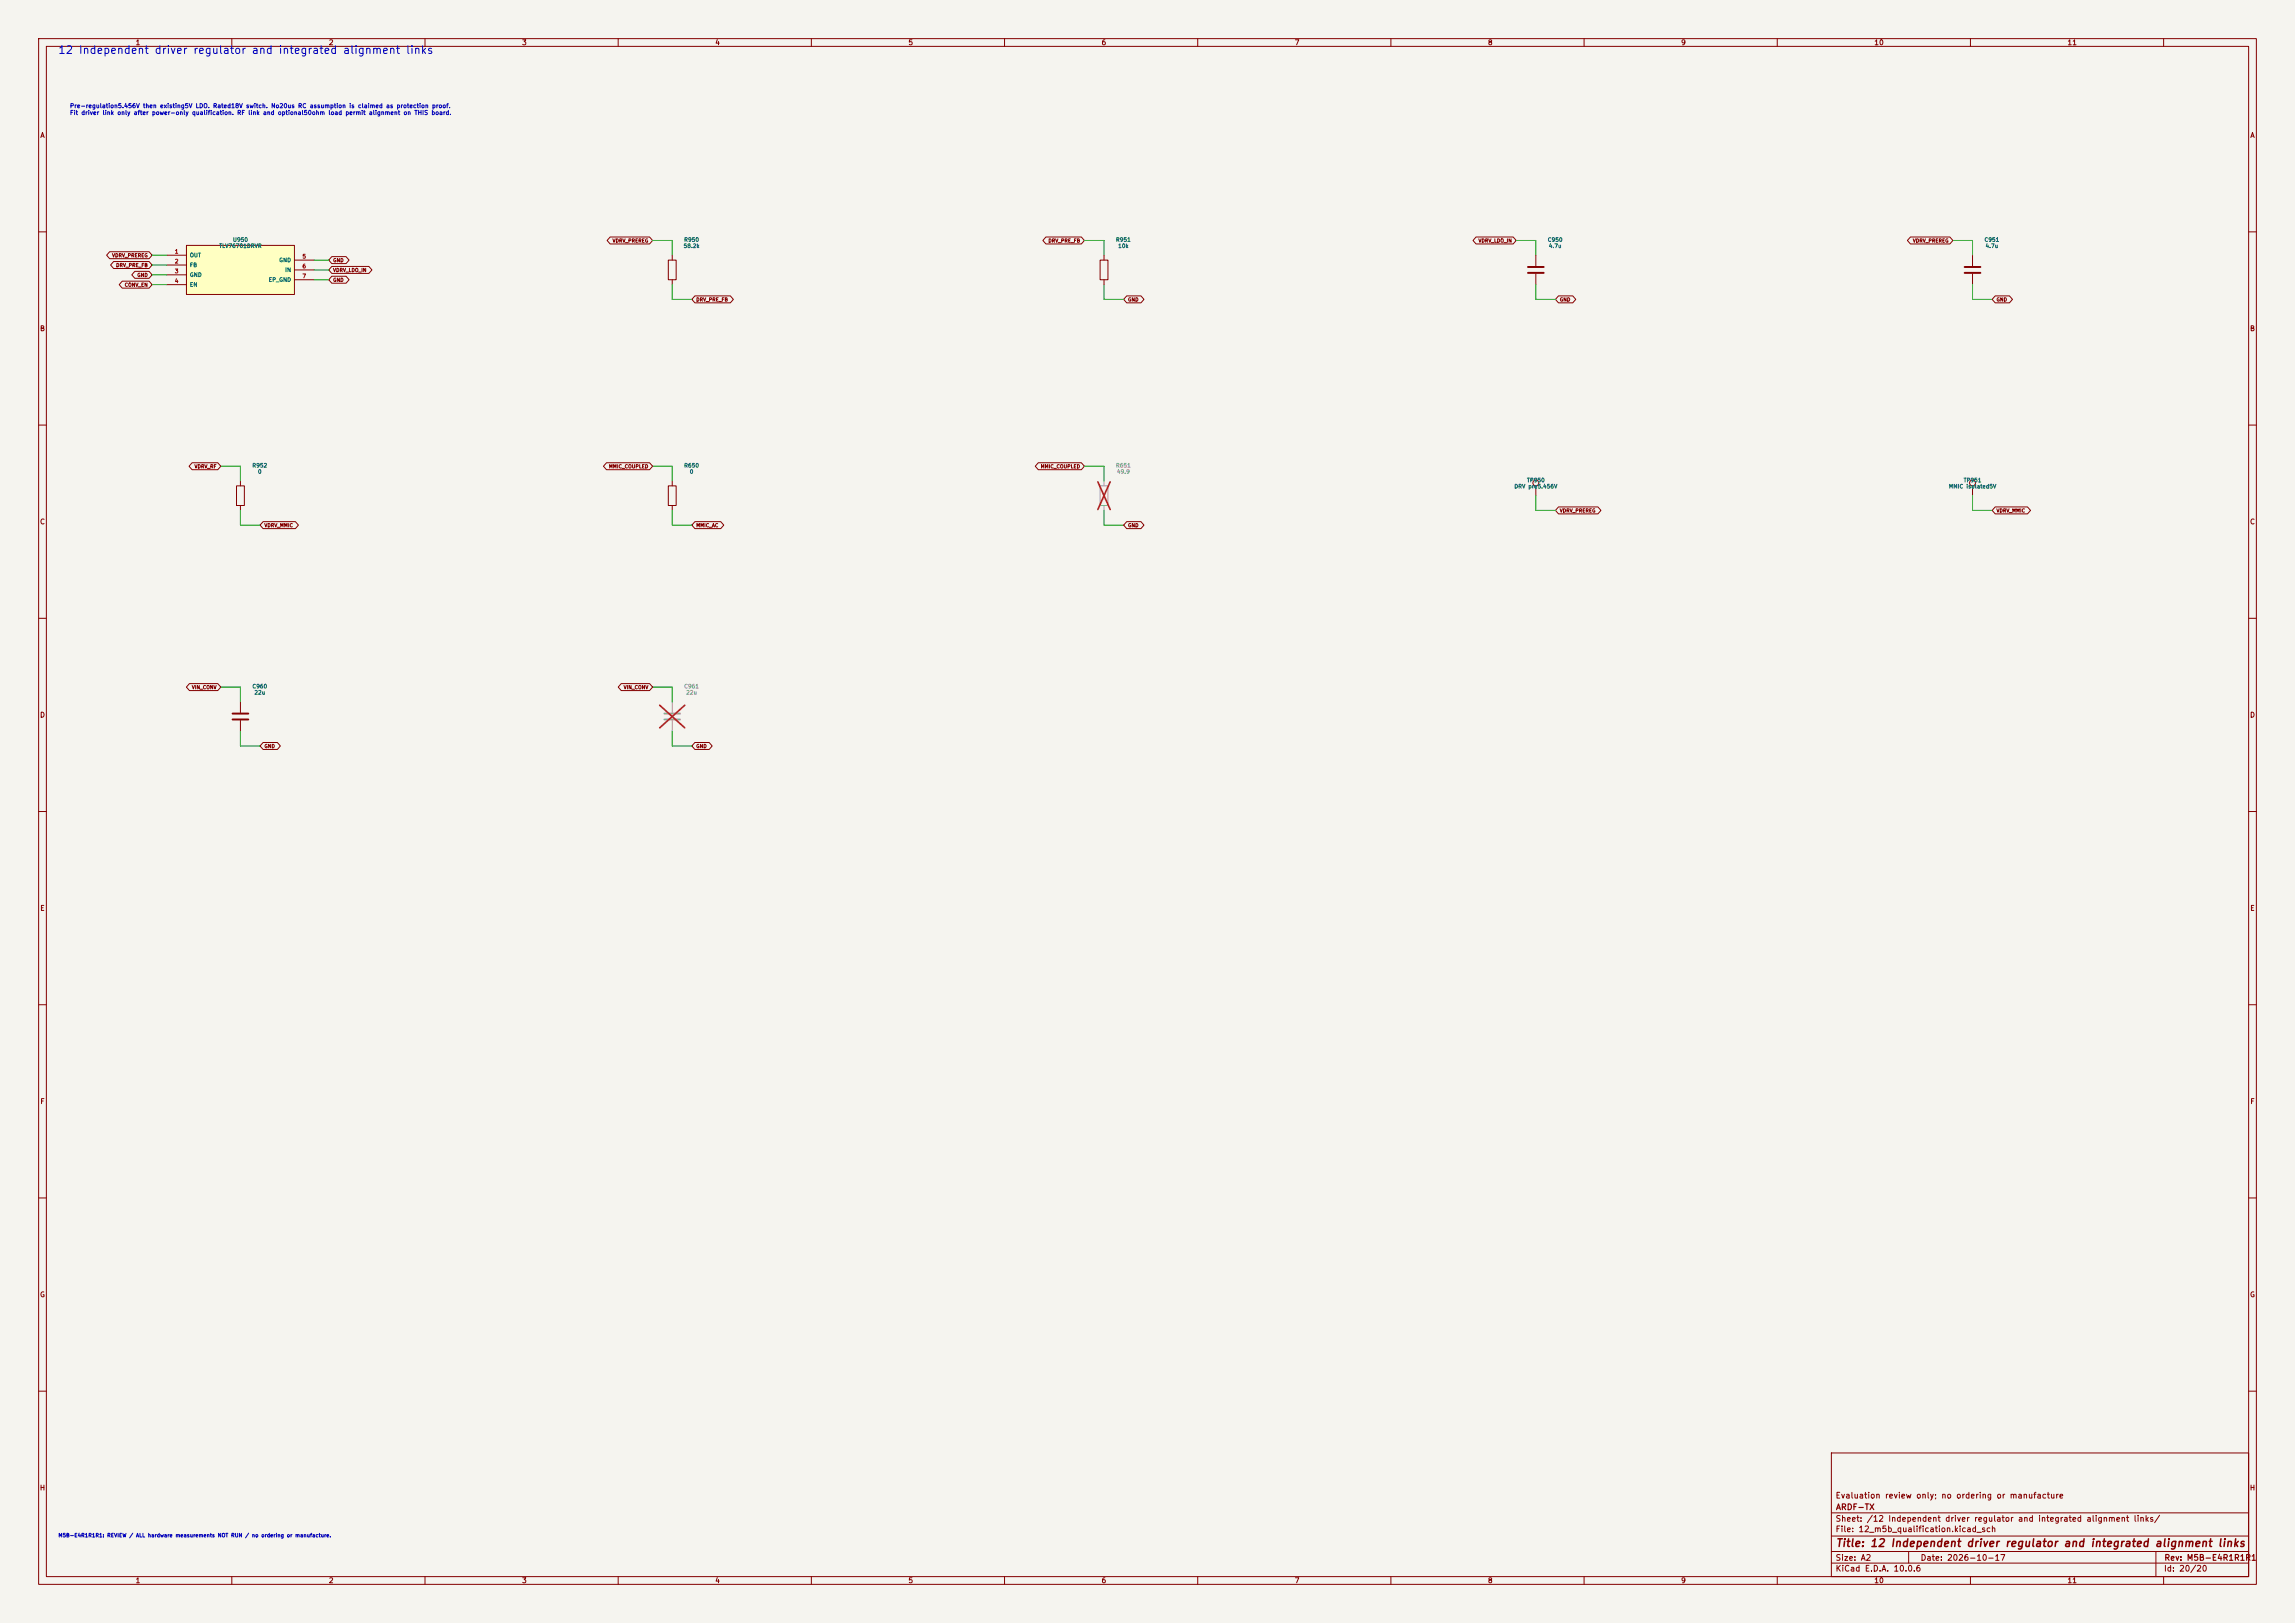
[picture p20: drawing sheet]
<svg xmlns="http://www.w3.org/2000/svg" width="594mm" height="420mm" viewBox="0 0 594 420" stroke-linecap="round" stroke-linejoin="round" font-family="sans-serif">
<defs><g id="words">
<text font-size="2" fill="#0000c2" x="14.9" y="14.4">12 Independent driver regulator and integrated alignment links</text>
<text font-size="2" fill="#840000" x="475" y="400.8">Title: 12 Independent driver regulator and integrated alignment links</text>
<g font-size="1.5" fill="#840000">
<text x="475" y="388.1">Evaluation review only; no ordering or manufacture</text>
<text x="475" y="394.1">Sheet: /12 Independent driver regulator and integrated alignment links/</text>
<text x="475.1" y="391.1">ARDF-TX</text>
<text x="475" y="396.8">File: 12_m5b_qualification.kicad_sch</text>
<text x="475" y="407">KiCad E.D.A. 10.0.6</text>
<text x="475" y="404.2">Size: A2</text>
<text x="497" y="404.2">Date: 2026-10-17</text>
<text x="560" y="407">Id: 20/20</text>
<text x="560.1" y="404.2">Rev: M5B-E4R1R1R1</text>
</g>
<g font-size="1.3" fill="#840000">
<text x="35" y="12">1</text>
<text x="85" y="12">2</text>
<text x="135" y="12">3</text>
<text x="185" y="12">4</text>
<text x="235" y="12">5</text>
<text x="285" y="12">6</text>
<text x="335" y="12">7</text>
<text x="385" y="12">8</text>
<text x="435" y="12">9</text>
<text x="485" y="12">10</text>
<text x="535" y="12">11</text>
<text x="10.3" y="36">A</text>
<text x="582.3" y="36">A</text>
<text x="10.2" y="86">B</text>
<text x="582.2" y="86">B</text>
<text x="10.2" y="136">C</text>
<text x="582.2" y="136">C</text>
<text x="10.2" y="186">D</text>
<text x="582.2" y="186">D</text>
<text x="10.3" y="236">E</text>
<text x="582.3" y="236">E</text>
<text x="10.3" y="286">F</text>
<text x="582.3" y="286">F</text>
<text x="10.2" y="336">G</text>
<text x="582.2" y="336">G</text>
<text x="10.2" y="386">H</text>
<text x="582.2" y="386">H</text>
<text x="35" y="410">1</text>
<text x="85" y="410">2</text>
<text x="135" y="410">3</text>
<text x="185" y="410">4</text>
<text x="235" y="410">5</text>
<text x="285" y="410">6</text>
<text x="335" y="410">7</text>
<text x="385" y="410">8</text>
<text x="435" y="410">9</text>
<text x="485" y="410">10</text>
<text x="535" y="410">11</text>
</g>
<g font-size="1.1" fill="#0000c2">
<text x="18" y="28.2">Pre-regulation5.456V then existing5V LDO. Rated18V switch. No20us RC assumption is claimed as protection proof.</text>
<text x="18" y="30">Fit driver link only after power-only qualification. RF link and optional50ohm load permit alignment on THIS board.</text>
</g>
<g font-size="1" fill="#a90000">
<text x="45.1" y="65.9">1</text>
<text x="45.1" y="68.4">2</text>
<text x="45.1" y="70.9">3</text>
<text x="78.2" y="67.1">5</text>
<text x="78.2" y="69.7">6</text>
<text x="45.1" y="73.5">4</text>
<text x="78.2" y="72.2">7</text>
</g>
<g font-size="1" fill="#006464">
<text x="56.6" y="64.4">TLV76701DRVR</text>
<text x="60.2" y="62.8">U950</text>
<text x="176.8" y="64.4">58.2k</text>
<text x="177" y="62.8">R950</text>
<text x="288.7" y="62.8">R951</text>
<text x="289.3" y="64.4">10k</text>
<text x="400.5" y="62.8">C950</text>
<text x="400.8" y="64.4">4.7u</text>
<text x="513.5" y="62.8">C951</text>
<text x="513.8" y="64.4">4.7u</text>
<text x="49" y="66.8">OUT</text>
<text x="49" y="69.3">FB</text>
<text x="49" y="71.9">GND</text>
<text x="72.1" y="68.1">GND</text>
<text x="73.7" y="70.6">IN</text>
<text x="49" y="74.4">EN</text>
<text x="69.4" y="73.2">EP_GND</text>
<text x="65.2" y="121.2">R952</text>
<text x="66.7" y="122.8">0</text>
<text x="177" y="121.2">R650</text>
<text x="178.4" y="122.8">0</text>
<text x="395.1" y="125">TP950</text>
<text x="508.1" y="125">TP951</text>
<text x="391.8" y="126.6">DRV pre5.456V</text>
<text x="504.3" y="126.6">MMIC isolated5V</text>
<text x="65.2" y="178.4">C960</text>
<text x="65.7" y="180">22u</text>
</g>
<g font-size="1" fill="#939391">
<text x="288.7" y="121.2">R651</text>
<text x="289" y="122.8">49.9</text>
<text x="177" y="178.4">C961</text>
<text x="177.5" y="180">22u</text>
</g>
<text font-size="1" fill="#0000c2" x="15" y="398">M5B-E4R1R1R1: REVIEW / ALL hardware measurements NOT RUN / no ordering or manufacture.</text>
<g font-size=".9" fill="#840000">
<text x="158.5" y="63">VDRV_PREREG</text>
<text x="271.2" y="63">DRV_PRE_FB</text>
<text x="382.6" y="63">VDRV_LDO_IN</text>
<text x="495" y="63">VDRV_PREREG</text>
<text x="28.9" y="66.8">VDRV_PREREG</text>
<text x="29.9" y="69.3">DRV_PRE_FB</text>
<text x="35.4" y="71.9">GND</text>
<text x="86.1" y="68.1">GND</text>
<text x="86.1" y="70.6">VDRV_LDO_IN</text>
<text x="32.2" y="74.4">CONV_EN</text>
<text x="86.1" y="73.1">GND</text>
<text x="180.1" y="78.2">DRV_PRE_FB</text>
<text x="291.9" y="78.2">GND</text>
<text x="403.6" y="78.2">GND</text>
<text x="516.6" y="78.2">GND</text>
<text x="50.2" y="121.4">VDRV_RF</text>
<text x="157.5" y="121.4">MMIC_COUPLED</text>
<text x="269.3" y="121.4">MMIC_COUPLED</text>
<text x="68.3" y="136.6">VDRV_MMIC</text>
<text x="180.1" y="136.6">MMIC_AC</text>
<text x="291.9" y="136.6">GND</text>
<text x="403.6" y="132.8">VDRV_PREREG</text>
<text x="516.6" y="132.8">VDRV_MMIC</text>
<text x="49.6" y="178.5">VIN_CONV</text>
<text x="161.3" y="178.5">VIN_CONV</text>
<text x="68.3" y="193.8">GND</text>
<text x="180.1" y="193.8">GND</text>
</g>
</g></defs>
<path d="M0 0h594v420h-594z" fill="#f5f4ef" stroke="#f5f4ef" stroke-width=".26"/>
<g fill="none" stroke="#840000" stroke-width=".26">
<path d="M10 10h574v400h-574zM12 12h570v396h-570zM60 10v2M110 10v2M160 10v2M210 10v2M260 10v2M310 10v2M360 10v2M410 10v2M460 10v2M510 10v2"/>
<path d="M560 10v2M10 60h2M284.7 67.3h2.1v5.1h-2.1zM285.7 66v1.3M285.7 72.4v1.3M397.5 66v2.8M397.5 70.9v2.8M510.5 66v2.8M510.5 70.9v2.8M582 60h2M10 110h2M582 110h2"/>
<path d="M61.2 125.7h2v5.1h-2zM62.2 124.5v1.2M62.2 130.8v1.3M397.5 125.7v2.6M510.5 125.7v2.6M10 160h2M582 160h2M62.2 181.6v2.8M62.2 186.4v2.8M10 210h2M582 210h2M10 260h2"/>
<path d="M582 260h2M10 310h2M582 310h2M10 360h2M474 376h108v32h-108zM582 360h2M474 397.5h108M474 391.5h108M60 408v2M110 408v2M160 408v2M210 408v2"/>
<path d="M260 408v2M310 408v2M360 408v2M410 408v2M460 408v2M474 404.5h108M474 401.5h108M494 401.5v3M510 408v2M558 401.5v6.5M560 408v2"/>
<circle cx="397.5" cy="125" r=".76"/>
<circle cx="510.5" cy="125" r=".76"/>
</g>
<path d="M395.5 69.1h4M395.5 70.6h4M508.5 69.1h4.1M508.5 70.6h4.1M60.2 184.7h4.1M60.2 186.2h4.1" fill="none" stroke="#840000" stroke-width=".51"/>
<path d="M284.7 125.7h2.1v5.1h-2.1zM285.7 124.5v1.2M285.7 130.8v1.3" fill="none" stroke="#9c9b98" stroke-width=".26"/>
<path d="M284.1 124.7l3.3 7.2M287.4 124.7l-3.3 7.2" fill="none" stroke="#e12e31" stroke-width=".46"/>
<path d="M48.3 63.5h27.9v12.7h-27.9z" fill="#ffffc2"/>
<g fill="none" stroke="#840000" stroke-width=".26">
<path d="M28.4 65.1h10.2l.8 .9-.8 .9h-10.2l-.8-.9zM29.4 67.7h9.2l.8 .9-.8 .9h-9.2l-.8-.9zM31.6 72.8h7l.8 .9-.8 .9h-7l-.8-.9zM34.9 70.2h3.7l.8 .9-.8 .9h-3.7l-.8-.9zM43.2 66h5.1M43.2 68.6h5.1M43.2 71.1h5.1M43.2 73.7h5.1M48.3 63.5h27.9v12.7h-27.9zM76.2 67.3h5.1M76.2 69.9h5.1M76.2 72.4h5.1"/>
<path d="M85.9 66.4h3.7l.8 .9-.8 .9h-3.7l-.8-.9zM85.9 71.5h3.7l.8 .9-.8 .9h-3.7l-.8-.9zM85.9 68.9h9.6l.8 1-.8 .9h-9.6l-.8-.9zM157.9 61.3h10.2l.8 .9-.8 .9h-10.2l-.8-.9zM173 67.3h2v5.1h-2zM174 66v1.3M174 72.4v1.3M179.9 76.6h9.1l.8 .9-.8 .9h-9.1l-.8-.9zM270.7 61.3h9.2l.8 .9-.8 .9h-9.2l-.8-.9zM291.6 76.6h3.7l.8 .9-.8 .9h-3.7l-.8-.9zM382 61.3h9.6l.8 .9-.8 .9h-9.6l-.7-.9zM403.4 76.6h3.7l.8 .9-.8 .9h-3.7l-.8-.9z"/>
<path d="M494.5 61.3h10.2l.8 .9-.8 .9h-10.2l-.8-.9zM516.4 76.6h3.7l.8 .9-.8 .9h-3.7l-.8-.9zM49.7 119.7h6.7l.7 1-.7 .9h-6.7l-.8-.9zM157 119.7h11.1l.8 1-.8 .9h-11.1l-.8-.9zM268.7 119.7h11.2l.8 1-.8 .9h-11.2l-.8-.9zM68.1 135h8.4l.7 .9-.7 .9h-8.4l-.8-.9zM173 125.7h2v5.1h-2zM174 124.5v1.2M174 130.8v1.3M179.9 135h6.6l.8 .9-.8 .9h-6.6l-.8-.9zM291.6 135h3.7l.8 .9-.8 .9h-3.7l-.8-.9zM403.4 131.2h10.2l.8 .9-.8 .9h-10.2l-.8-.9z"/>
<path d="M516.4 131.2h8.4l.8 .9-.8 .9h-8.4l-.8-.9zM49 176.9h7.4l.7 .9-.7 .9h-7.4l-.8-.9zM160.8 176.9h7.3l.8 .9-.8 .9h-7.3l-.8-.9zM68.1 192.1h3.7l.8 .9-.8 .9h-3.7l-.8-.9zM179.9 192.1h3.6l.8 .9-.8 .9h-3.6l-.8-.9z"/>
</g>
<path d="M172 184.7h4M172 186.2h4" fill="none" stroke="#9c9b98" stroke-width=".51"/>
<path d="M174 181.6v2.8M174 186.4v2.8" fill="none" stroke="#9c9b98" stroke-width=".26"/>
<path d="M170.8 182.5l6.4 5.8M177.2 182.5l-6.4 5.8" fill="none" stroke="#e12e31" stroke-width=".46"/>
<g fill="none" stroke="#009600" stroke-width=".26">
<path d="M39.4 71.1h3.8M39.4 73.7h3.8M39.4 68.6h3.8M39.4 66h3.8M81.3 72.4h3.8M81.3 69.9h3.8M81.3 67.3h3.8M168.9 62.2h5.1v3.8M174 73.7v3.8h5.1M280.7 62.2h5v3.8M285.7 73.7v3.8h5.1M392.4 62.2h5.1v3.8"/>
<path d="M397.5 73.7v3.8h5.1M505.5 62.2h5v3.8M510.5 73.7v3.8h5.1M57.1 120.7h5.1v3.8M62.2 132.1v3.8h5.1M168.9 120.7h5.1v3.8M174 132.1v3.8h5.1M280.7 120.7h5v3.8M285.7 132.1v3.8h5.1M397.5 128.3v3.8h5.1M510.5 128.3v3.8h5.1M57.1 177.8h5.1v3.8"/>
<path d="M168.9 177.8h5.1v3.8M62.2 189.2v3.8h5.1M174 189.2v3.8h5.1"/>
</g>
<use href="#words"/>
</svg>
